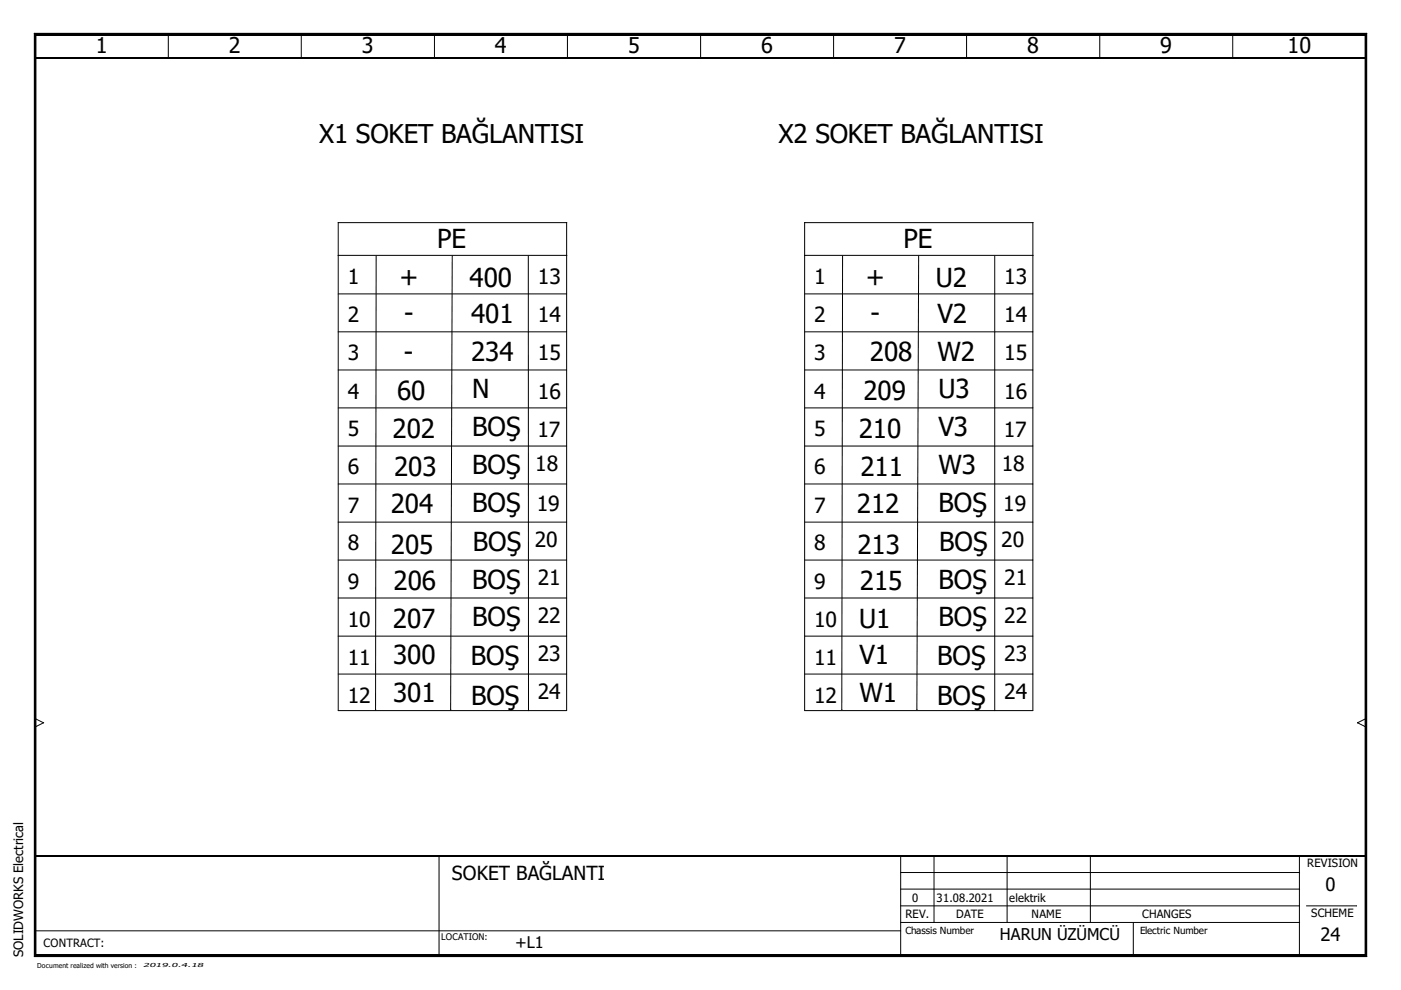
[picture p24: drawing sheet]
<svg xmlns="http://www.w3.org/2000/svg" width="297mm" height="210mm" viewBox="0 0 297 210" stroke-linecap="round" stroke-linejoin="round" font-family="sans-serif">
<defs><g id="words">
<g font-size="5.5">
<text x="67.6" y="30.4">X1 SOKET BAĞLANTISI</text>
<text x="165.1" y="30.4">X2 SOKET BAĞLANTISI</text>
<text x="92.7" y="52.7">PE</text>
<text x="191.6" y="52.7">PE</text>
<text x="84.7" y="60.7">+</text>
<text x="99.6" y="60.7">400</text>
<text x="183.6" y="60.7">+</text>
<text x="198.4" y="60.7">U2</text>
<text x="85.7" y="68.2">-</text>
<text x="99.9" y="68.5">401</text>
<text x="184.6" y="68.2">-</text>
<text x="198.7" y="68.5">V2</text>
<text x="85.6" y="76.5">-</text>
<text x="99.9" y="76.5">234</text>
<text x="184.4" y="76.5">208</text>
<text x="198.8" y="76.5">W2</text>
<text x="84.2" y="84.8">60</text>
<text x="100.1" y="84.3">N</text>
<text x="183" y="84.8">209</text>
<text x="199" y="84.3">U3</text>
<text x="83.2" y="92.9">202</text>
<text x="100.1" y="92.4">BOŞ</text>
<text x="182.1" y="92.9">210</text>
<text x="199" y="92.4">V3</text>
<text x="83.6" y="100.8">203</text>
<text x="100.1" y="100.5">BOŞ</text>
<text x="182.4" y="100.8">211</text>
<text x="199" y="100.5">W3</text>
<text x="82.8" y="108.8">204</text>
<text x="100.1" y="108.5">BOŞ</text>
<text x="181.7" y="108.8">212</text>
<text x="199" y="108.5">BOŞ</text>
<text x="82.9" y="117.4">205</text>
<text x="100.2" y="116.8">BOŞ</text>
<text x="181.8" y="117.4">213</text>
<text x="199.1" y="116.8">BOŞ</text>
<text x="83.4" y="125.1">206</text>
<text x="100.1" y="124.8">BOŞ</text>
<text x="182.3" y="125.1">215</text>
<text x="199" y="124.8">BOŞ</text>
<text x="83.3" y="133.1">207</text>
<text x="100.1" y="132.6">BOŞ</text>
<text x="182.2" y="133.1">U1</text>
<text x="199" y="132.6">BOŞ</text>
<text x="83.4" y="140.8">300</text>
<text x="99.8" y="141">BOŞ</text>
<text x="182.2" y="140.8">V1</text>
<text x="198.7" y="141">BOŞ</text>
<text x="83.4" y="148.9">301</text>
<text x="99.9" y="149.4">BOŞ</text>
<text x="182.2" y="148.9">W1</text>
<text x="198.7" y="149.4">BOŞ</text>
</g>
<g font-size="4.6">
<text x="20.3" y="11.3">1</text>
<text x="48.5" y="11.3">2</text>
<text x="76.7" y="11.3">3</text>
<text x="104.9" y="11.3">4</text>
<text x="133.2" y="11.3">5</text>
<text x="161.4" y="11.3">6</text>
<text x="189.6" y="11.3">7</text>
<text x="217.8" y="11.3">8</text>
<text x="246" y="11.3">9</text>
<text x="273" y="11.3">10</text>
</g>
<g font-size="4.5">
<text x="114" y="60.3">13</text>
<text x="212.9" y="60.3">13</text>
<text x="114" y="68.4">14</text>
<text x="212.9" y="68.4">14</text>
<text x="114" y="76.4">15</text>
<text x="212.9" y="76.4">15</text>
<text x="114" y="84.5">16</text>
<text x="212.9" y="84.5">16</text>
<text x="114" y="124.1">21</text>
<text x="212.9" y="124.1">21</text>
<text x="114" y="132.1">22</text>
<text x="212.9" y="132.1">22</text>
<text x="114" y="140.2">23</text>
<text x="212.9" y="140.2">23</text>
<text x="114" y="148.3">24</text>
<text x="212.9" y="148.3">24</text>
</g>
<g font-size="4.4">
<text x="73.7" y="60.3">1</text>
<text x="172.6" y="60.3">1</text>
<text x="73.7" y="68.4">2</text>
<text x="172.6" y="68.4">2</text>
<text x="73.7" y="76.4">3</text>
<text x="172.6" y="76.4">3</text>
<text x="73.7" y="84.5">4</text>
<text x="172.6" y="84.5">4</text>
<text x="73.7" y="92.5">5</text>
<text x="114" y="92.7">17</text>
<text x="172.6" y="92.5">5</text>
<text x="212.8" y="92.7">17</text>
<text x="73.7" y="100.6">6</text>
<text x="113.5" y="99.9">18</text>
<text x="172.6" y="100.6">6</text>
<text x="212.4" y="99.9">18</text>
<text x="73.7" y="108.7">7</text>
<text x="113.8" y="108.3">19</text>
<text x="172.6" y="108.7">7</text>
<text x="212.7" y="108.3">19</text>
<text x="73.7" y="116.7">8</text>
<text x="113.4" y="115.9">20</text>
<text x="172.6" y="116.7">8</text>
<text x="212.3" y="115.9">20</text>
<text x="73.7" y="124.8">9</text>
<text x="172.6" y="124.8">9</text>
<text x="73.7" y="132.8">10</text>
<text x="172.6" y="132.8">10</text>
<text x="73.7" y="140.9">11</text>
<text x="172.6" y="140.9">11</text>
<text x="73.7" y="149">12</text>
<text x="172.6" y="149">12</text>
</g>
<text font-size="4.1" x="95.8" y="186.6">SOKET BAĞLANTI</text>
<g font-size="3.9">
<text x="281" y="188.8">0</text>
<text x="279.9" y="199.4">24</text>
</g>
<g font-size="3.4">
<text x="109.3" y="201.1">+L1</text>
<text x="212" y="199.4">HARUN ÜZÜMCÜ</text>
</g>
<text font-size="2.7" x="4.9" y="202.8" transform="rotate(-90 4.9 202.8)">SOLIDWORKS Electrical</text>
<g font-size="2.4">
<text x="277.2" y="183.8">REVISION</text>
<text x="193.4" y="191.3">0</text>
<text x="198.6" y="191.3">31.08.2021</text>
<text x="214" y="191.3">elektrik</text>
<text x="192" y="194.7">REV.</text>
<text x="202.7" y="194.7">DATE</text>
<text x="218.7" y="194.7">NAME</text>
<text x="242.1" y="194.7">CHANGES</text>
<text x="278" y="194.4">SCHEME</text>
<text x="9.2" y="200.9">CONTRACT:</text>
</g>
<g font-size="2.1">
<text x="192" y="198">Chassis Number</text>
<text x="241.7" y="198.1">Electric Number</text>
</g>
<text font-size="1.9" x="93.6" y="199.2">LOCATION:</text>
<text font-size="1.4" x="7.9" y="205.2">Document realized with version :</text>
<text font-size="1.2" x="30.3" y="205.1">2019.0.4.18</text>
</g></defs>
<path d="M.1 0h296.8v209.8h-296.8z" fill="none" stroke="#fff" stroke-width=".21"/>
<g fill="none" stroke="#000" stroke-width=".21">
<path d="M7.3 7.1l.3 .4zM7.3 7.1h282.5zM7.3 7.1v195.7zM7.3 7.1h282.5v195.7h-282.5zM7.6 7.5h281.8zM7.6 7.5v194.9zM7.6 7.5h281.8v194.9h-281.8zM35.7 7.2v5M63.9 7.2v5M92.2 7.2l-.1 5M120.4 7.2l-.1 5M148.6 7.2l-.1 5"/>
<path d="M176.8 7.2l-.1 5M205 7.2l-.1 5M233.2 7.2v5M261.4 7.2v5M289.4 7.5v194.9zM289.8 7.1l-.4 .4zM289.8 7.1v195.7zM71.7 47.2h48.4v103.5h-48.4zM71.7 54.1h48.5M79.8 54.3l-.1 96.2M95.9 54.3l-.4 96.2M112 54.3l.1 96.4"/>
<path d="M170.6 54.1h48.4M178.6 54.3l-.1 96.2M194.8 54.3l-.4 96.2M210.9 54.3v96.4M219 47.2v103.5h-48.4v-103.5h48.4M71.7 78.4h48.4M71.7 70.4h48.4M71.7 62.3h48.4M170.6 78.4h48.4M170.6 70.4h48.4M170.6 62.3h48.4M71.7 86.5h48.4"/>
<path d="M71.7 94.6h48.4M170.6 86.5h48.4M170.6 94.6h48.4M71.7 118.7h48.4M71.7 110.7h48.4M71.7 102.6h48.4M170.6 118.7h48.4M170.6 110.7h48.4M170.6 102.6h48.4M71.7 134.9h48.4M71.7 126.8h48.4M170.6 134.9h48.4"/>
<path d="M170.6 126.8h48.4M7.4 154.1h.1M7.4 152.4l1.8 .8M9.2 153.2l-1.8 .9M9.2 153.2h.1M71.7 142.9h48.4M95.5 150.5h.1M170.6 142.9h48.4M287.8 153.2h.1M287.8 153.2l1.8 .9M289.6 154.1h.1M289.6 152.4l-1.8 .8"/>
<path d="M7.4 197.4h183.6M93.1 181.5v21.1M191 195.6h84.5M191 192.1h84.5M191 188.5h84.5M191 185h84.5M191 181.5v21.1M198.1 181.5l-.1 14.1M213.6 181.5l-.1 14.1M231.2 181.5v14.1M240.3 195.6v7M275.5 181.5h.1"/>
<path d="M275.5 181.5v21.1M277 192.1h10.6M7.3 202.8h282.5zM7.6 202.4l-.3 .4zM7.6 202.4h281.8zM289.4 202.4l.4 .4z"/>
</g>
<path d="M7.3 7.3h282.5M7.3 202.6h282.5" fill="none" stroke="#000" stroke-width=".38"/>
<path d="M7.3 7.1l.3 .4zM289.8 7.1l-.4 .4zM7.6 202.4l-.3 .4zM289.4 202.4l.4 .4z" fill="#000"/>
<path d="M7.4 7.1v195.7M7.4 12.2h282.2M289.6 7.1v195.7M7.4 181.5h282.2" fill="none" stroke="#000" stroke-width=".34"/>
<use href="#words"/>
</svg>
